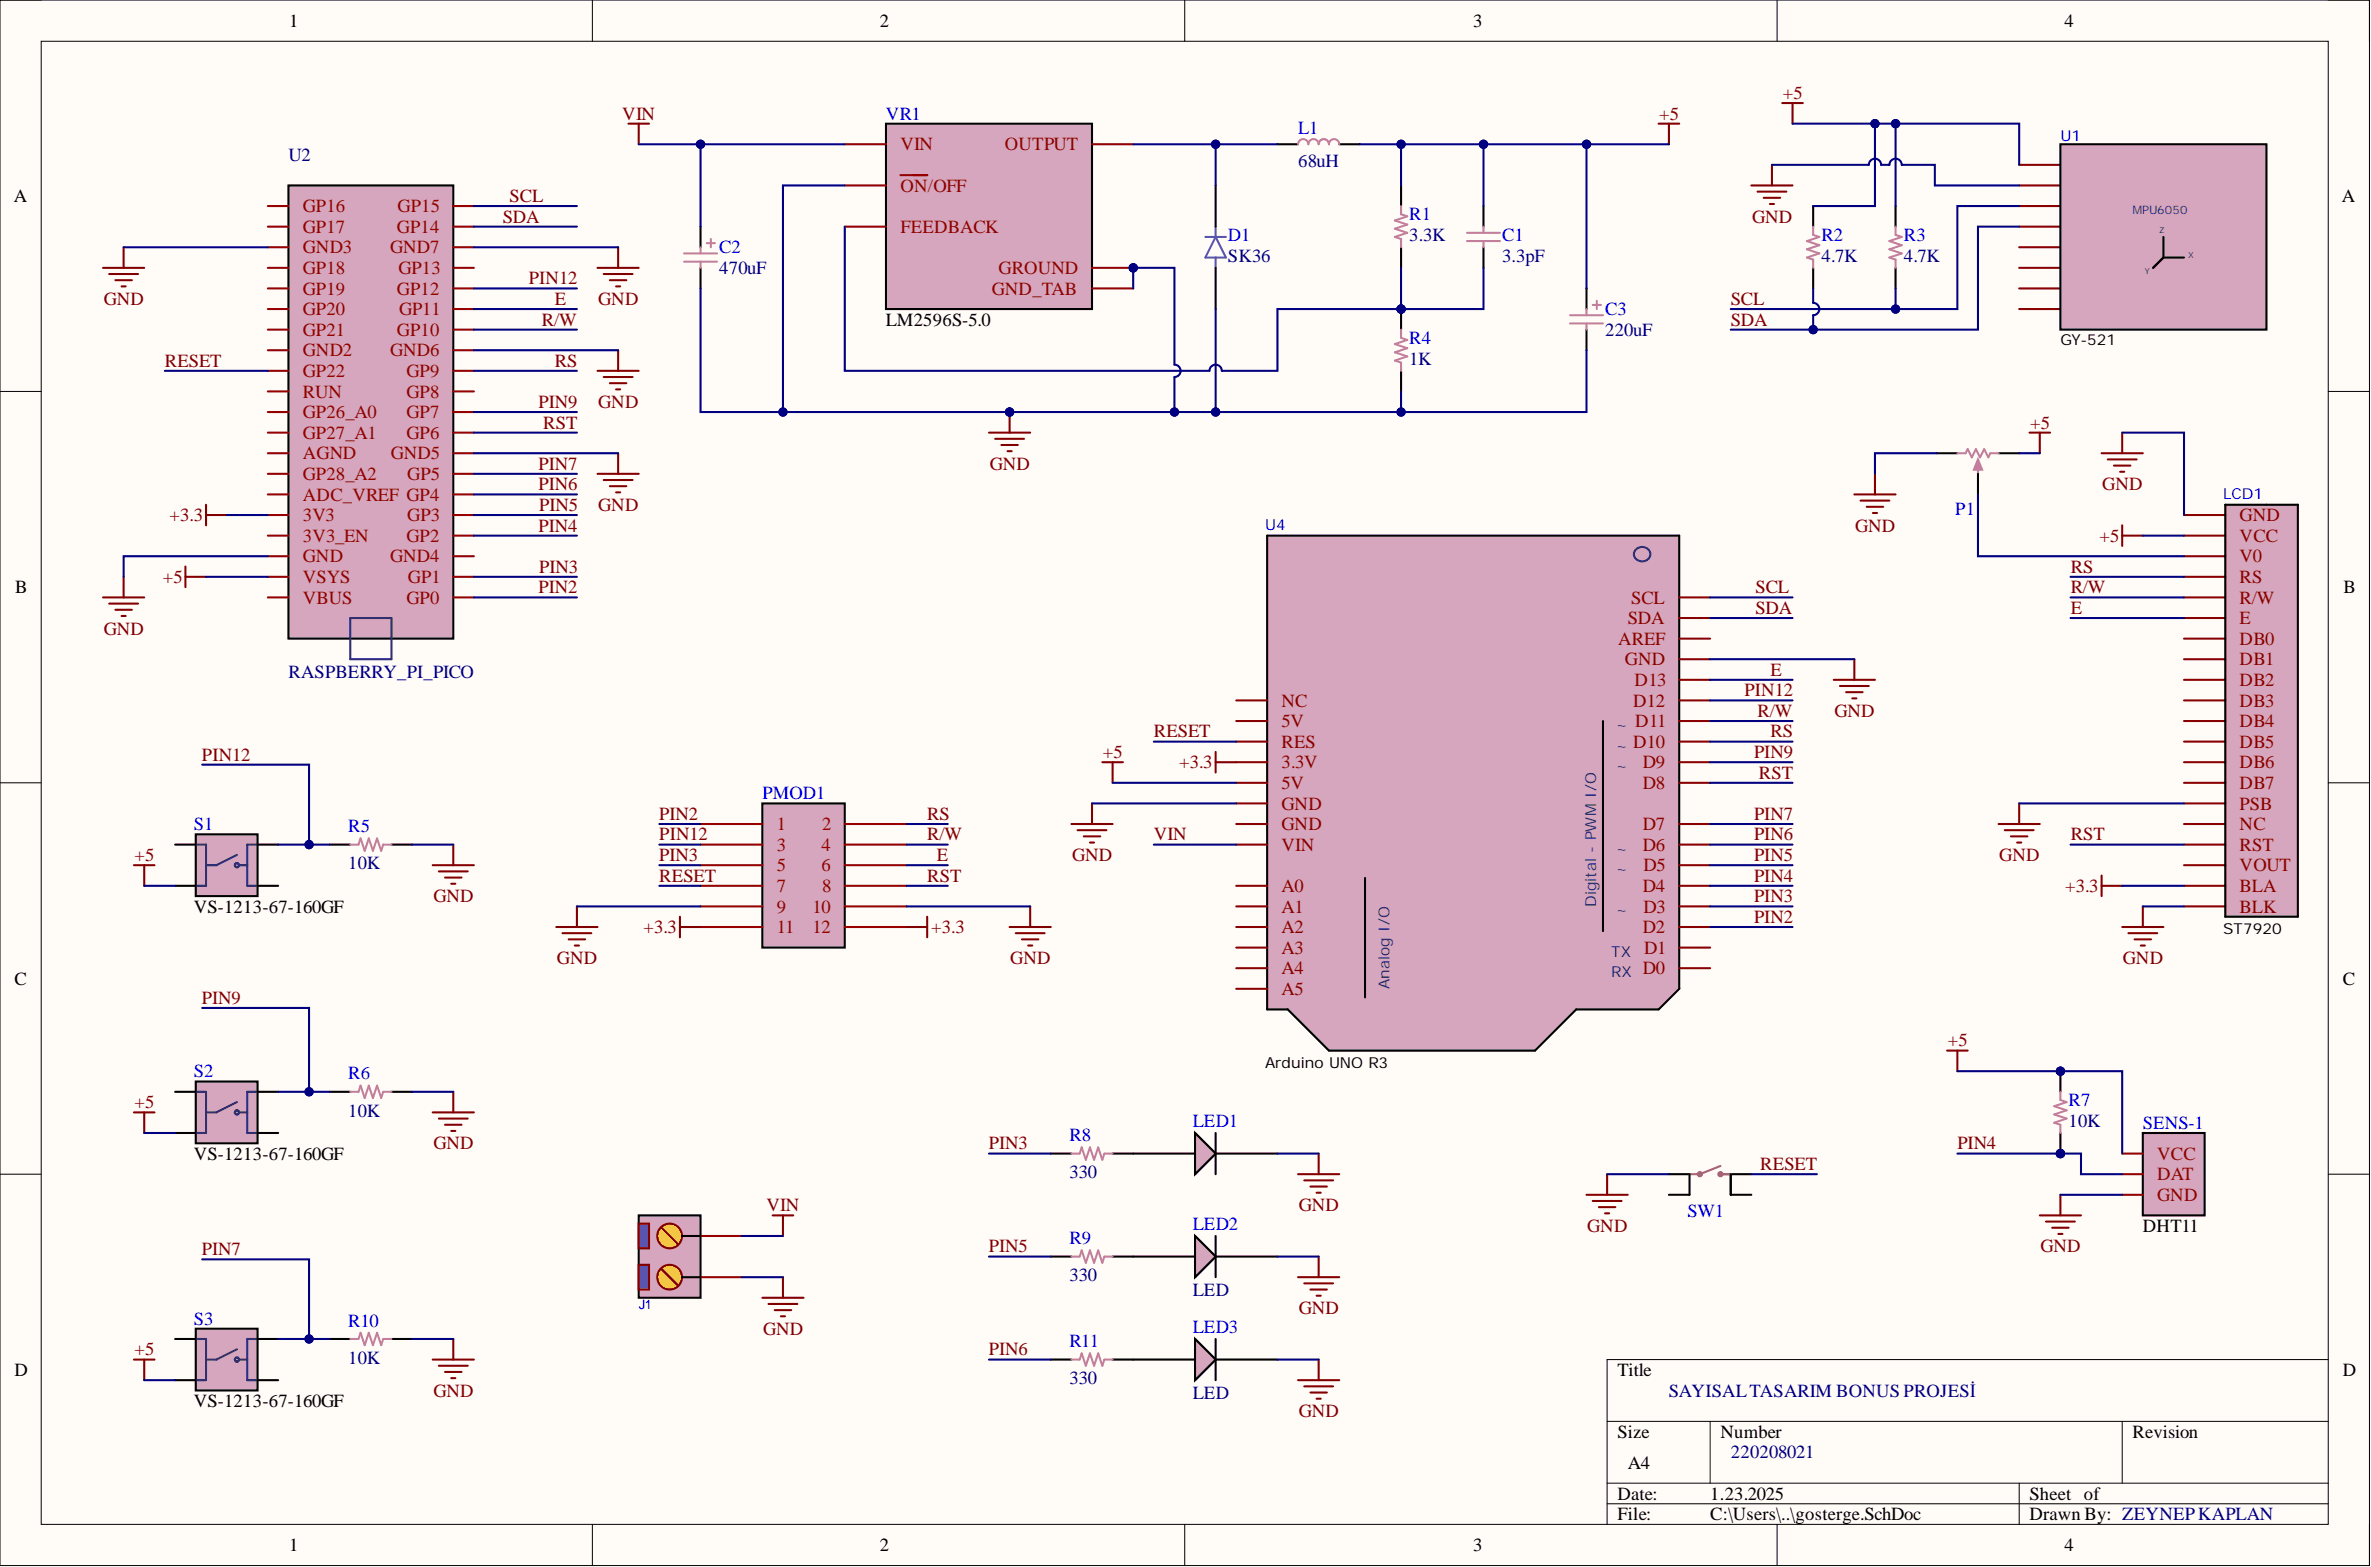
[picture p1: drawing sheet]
<svg xmlns="http://www.w3.org/2000/svg" width="292mm" height="193mm" viewBox="0 0 292 193" stroke-linecap="round" stroke-linejoin="round" font-family="sans-serif">
<defs><g id="words">
<g font-size="2.3">
<text x="35.6" y="3.3">1</text>
<text x="108.4" y="3.3">2</text>
<text x="181.5" y="3.3">3</text>
<text x="254.3" y="3.3">4</text>
<text x="1.7" y="24.9">A</text>
<text x="288.5" y="24.9">A</text>
<text x="109.1" y="40.1">LM2596S-5.0</text>
<text x="1.9" y="73.1">B</text>
<text x="288.7" y="73.1">B</text>
<text x="23.9" y="112.4">VS-1213-67-160GF</text>
<text x="1.8" y="121.3">C</text>
<text x="288.6" y="121.3">C</text>
<text x="23.9" y="142.8">VS-1213-67-160GF</text>
<text x="264" y="151.7">DHT11</text>
<text x="1.8" y="169.5">D</text>
<text x="23.9" y="173.3">VS-1213-67-160GF</text>
<text x="199.3" y="169.5">Title</text>
<text x="288.6" y="169.5">D</text>
<text x="199.3" y="177.1">Size</text>
<text x="212" y="177.1">Number</text>
<text x="262.7" y="177.1">Revision</text>
<text x="199.3" y="184.7">Date:</text>
<text x="200.5" y="180.9">A4</text>
<text x="210.7" y="184.7">1.23.2025</text>
<text x="250" y="184.7">Sheet of</text>
<text x="35.6" y="191">1</text>
<text x="108.4" y="191">2</text>
<text x="181.5" y="191">3</text>
<text x="199.3" y="187.2">File:</text>
<text x="210.7" y="187.2">C:\Users\..\gosterge.SchDoc</text>
<text x="250" y="187.2">Drawn By: ZEYNEPKAPLAN</text>
<text x="254.3" y="191">4</text>
</g>
<g font-size="2.3" fill="#800000">
<text x="76.7" y="14.7">VIN</text>
<text x="204.4" y="14.7">+5</text>
<text x="219.7" y="12.2">+5</text>
<text x="61.9" y="27.4">SDA</text>
<text x="62.8" y="24.9">SCL</text>
<text x="215.8" y="27.4">GND</text>
<text x="65.2" y="35">PIN12</text>
<text x="12.8" y="37.6">GND</text>
<text x="66.8" y="40.1">R/W</text>
<text x="68.4" y="37.6">E</text>
<text x="73.7" y="37.6">GND</text>
<text x="213.2" y="37.6">SCL</text>
<text x="213.2" y="40.1">SDA</text>
<text x="20.3" y="45.2">RESET</text>
<text x="68.4" y="45.2">RS</text>
<text x="66.3" y="50.2">PIN9</text>
<text x="66.9" y="52.8">RST</text>
<text x="73.7" y="50.2">GND</text>
<text x="250.1" y="52.8">+5</text>
<text x="66.3" y="57.8">PIN7</text>
<text x="121.9" y="57.8">GND</text>
<text x="20.9" y="64.2">+3.3</text>
<text x="66.3" y="60.4">PIN6</text>
<text x="66.3" y="65.5">PIN4</text>
<text x="66.4" y="62.9">PIN5</text>
<text x="73.7" y="62.9">GND</text>
<text x="228.5" y="65.5">GND</text>
<text x="259" y="60.4">GND</text>
<text x="20.1" y="71.8">+5</text>
<text x="66.4" y="70.5">PIN3</text>
<text x="255.1" y="70.5">RS</text>
<text x="258.7" y="66.7">+5</text>
<text x="66.3" y="73.1">PIN2</text>
<text x="216.3" y="75.6">SDA</text>
<text x="216.3" y="73.1">SCL</text>
<text x="255.1" y="73.1">R/W</text>
<text x="255.1" y="75.6">E</text>
<text x="12.8" y="78.1">GND</text>
<text x="218.1" y="83.2">E</text>
<text x="214.9" y="85.7">PIN12</text>
<text x="216.5" y="88.3">R/W</text>
<text x="226" y="88.3">GND</text>
<text x="24.9" y="93.7">PIN12</text>
<text x="135.9" y="93.4">+5</text>
<text x="142.1" y="90.8">RESET</text>
<text x="145.3" y="94.6">+3.3</text>
<text x="216.1" y="93.4">PIN9</text>
<text x="216.7" y="95.9">RST</text>
<text x="218.1" y="90.8">RS</text>
<text x="81.2" y="101">PIN2</text>
<text x="114.2" y="101">RS</text>
<text x="216.1" y="101">PIN7</text>
<text x="16.6" y="106">+5</text>
<text x="81.2" y="103.5">PIN12</text>
<text x="81.2" y="106">PIN3</text>
<text x="114.2" y="103.5">R/W</text>
<text x="115.4" y="106">E</text>
<text x="132.1" y="106">GND</text>
<text x="142.1" y="103.5">VIN</text>
<text x="216.1" y="103.5">PIN6</text>
<text x="216.1" y="106">PIN5</text>
<text x="246.3" y="106">GND</text>
<text x="255.1" y="103.5">RST</text>
<text x="53.4" y="111.1">GND</text>
<text x="81.2" y="108.6">RESET</text>
<text x="114.2" y="108.6">RST</text>
<text x="216.1" y="108.6">PIN4</text>
<text x="216.1" y="113.6">PIN2</text>
<text x="216.1" y="111.1">PIN3</text>
<text x="254.4" y="109.8">+3.3</text>
<text x="68.6" y="118.7">GND</text>
<text x="79.3" y="114.9">+3.3</text>
<text x="114.7" y="114.9">+3.3</text>
<text x="124.5" y="118.7">GND</text>
<text x="261.5" y="118.7">GND</text>
<text x="24.9" y="123.6">PIN9</text>
<text x="240" y="128.9">+5</text>
<text x="16.6" y="136.5">+5</text>
<text x="53.4" y="141.6">GND</text>
<text x="121.8" y="141.6">PIN3</text>
<text x="241.1" y="141.6">PIN4</text>
<text x="94.4" y="149.2">VIN</text>
<text x="160" y="149.2">GND</text>
<text x="216.9" y="144.1">RESET</text>
<text x="24.9" y="154.6">PIN7</text>
<text x="121.8" y="154.2">PIN5</text>
<text x="195.5" y="151.7">GND</text>
<text x="251.4" y="154.2">GND</text>
<text x="160" y="161.8">GND</text>
<text x="16.6" y="166.9">+5</text>
<text x="94" y="164.4">GND</text>
<text x="121.8" y="166.9">PIN6</text>
<text x="53.4" y="172">GND</text>
<text x="160" y="174.5">GND</text>
</g>
<g font-size="2.3" fill="#00f">
<text x="109.1" y="14.7">VR1</text>
<text x="159.9" y="16.5">L1</text>
<text x="151.3" y="29.7">D1</text>
<text x="173.6" y="27.2">R1</text>
<text x="185" y="29.7">C1</text>
<text x="224.4" y="29.7">R2</text>
<text x="234.5" y="29.7">R3</text>
<text x="88.6" y="31.2">C2</text>
<text x="197.7" y="38.8">C3</text>
<text x="173.6" y="42.4">R4</text>
<text x="240.9" y="63.4">P1</text>
<text x="93.9" y="98.4">PMOD1</text>
<text x="23.9" y="102.2">S1</text>
<text x="42.9" y="102.5">R5</text>
<text x="23.9" y="132.7">S2</text>
<text x="42.9" y="132.9">R6</text>
<text x="254.8" y="136.2">R7</text>
<text x="131.7" y="140.5">R8</text>
<text x="147" y="138.8">LED1</text>
<text x="264" y="139">SENS-1</text>
<text x="207.9" y="149.9">SW1</text>
<text x="131.7" y="153.2">R9</text>
<text x="147" y="151.4">LED2</text>
<text x="23.9" y="163.1">S3</text>
<text x="42.9" y="163.4">R10</text>
<text x="131.7" y="165.9">R11</text>
<text x="147" y="164.1">LED3</text>
</g>
<g font-size="2.3" fill="#000080">
<text x="35.5" y="19.8">U2</text>
<text x="159.9" y="20.6">68uH</text>
<text x="173.6" y="29.7">3.3K</text>
<text x="88.6" y="33.7">470uF</text>
<text x="151.3" y="32.2">SK36</text>
<text x="185" y="32.2">3.3pF</text>
<text x="224.4" y="32.2">4.7K</text>
<text x="234.5" y="32.2">4.7K</text>
<text x="197.7" y="41.4">220uF</text>
<text x="173.6" y="44.9">1K</text>
<text x="35.5" y="83.5">RASPBERRY_PI_PICO</text>
<text x="42.9" y="107.1">10K</text>
<text x="42.9" y="137.5">10K</text>
<text x="254.8" y="138.8">10K</text>
<text x="131.7" y="145.1">330</text>
<text x="131.7" y="157.8">330</text>
<text x="147" y="159.6">LED</text>
<text x="42.9" y="167.9">10K</text>
<text x="131.7" y="170.5">330</text>
<text x="147" y="172.2">LED</text>
<text x="205.6" y="172">SAYISALTASARIM BONUS PROJESİ</text>
<text x="213.2" y="179.6">220208021</text>
</g>
<g font-size="2.3" fill="#980000">
<text x="110.9" y="18.5">VIN</text>
<text x="110.9" y="23.6">ON/OFF</text>
<text x="123.8" y="18.5">OUTPUT</text>
<text x="37.3" y="28.7">GP17</text>
<text x="37.3" y="26.1">GP16</text>
<text x="48.9" y="28.7">GP14</text>
<text x="49" y="26.1">GP15</text>
<text x="110.9" y="28.7">FEEDBACK</text>
<text x="37.3" y="33.7">GP18</text>
<text x="37.3" y="31.2">GND3</text>
<text x="48.1" y="31.2">GND7</text>
<text x="49.1" y="33.7">GP13</text>
<text x="123" y="33.7">GROUND</text>
<text x="37.3" y="41.4">GP21</text>
<text x="37.3" y="38.8">GP20</text>
<text x="37.3" y="36.3">GP19</text>
<text x="48.9" y="41.4">GP10</text>
<text x="48.9" y="36.3">GP12</text>
<text x="49.2" y="38.8">GP11</text>
<text x="122.2" y="36.3">GND_TAB</text>
<text x="37.3" y="46.4">GP22</text>
<text x="37.3" y="43.9">GND2</text>
<text x="48.1" y="43.9">GND6</text>
<text x="50.1" y="46.4">GP9</text>
<text x="37.3" y="51.5">GP26_A0</text>
<text x="37.3" y="49">RUN</text>
<text x="50.1" y="51.5">GP7</text>
<text x="50.1" y="49">GP8</text>
<text x="37.3" y="59.1">GP28_A2</text>
<text x="37.3" y="56.6">AGND</text>
<text x="37.3" y="54">GP27_A1</text>
<text x="48.1" y="56.6">GND5</text>
<text x="50.1" y="54">GP6</text>
<text x="50.2" y="59.1">GP5</text>
<text x="37.3" y="64.2">3V3</text>
<text x="37.3" y="61.6">ADC_VREF GP4</text>
<text x="50.2" y="64.2">GP3</text>
<text x="37.3" y="71.8">VSYS</text>
<text x="37.3" y="69.3">GND</text>
<text x="37.3" y="66.7">3V3_EN</text>
<text x="48.1" y="69.3">GND4</text>
<text x="50.1" y="66.7">GP2</text>
<text x="50.3" y="71.8">GP1</text>
<text x="37.3" y="74.3">VBUS</text>
<text x="50.1" y="74.3">GP0</text>
<text x="95.7" y="102.2">1</text>
<text x="95.7" y="104.8">3</text>
<text x="95.7" y="107.3">5</text>
<text x="101.2" y="104.8">4</text>
<text x="101.2" y="107.3">6</text>
<text x="101.3" y="102.2">2</text>
<text x="95.7" y="109.8">7</text>
<text x="95.7" y="112.4">9</text>
<text x="100.1" y="112.4">10</text>
<text x="101.3" y="109.8">8</text>
<text x="95.7" y="114.9">11</text>
<text x="100.1" y="114.9">12</text>
<text x="265.8" y="142.8">VCC</text>
<text x="265.8" y="145.4">DAT</text>
<text x="265.8" y="147.9">GND</text>
</g>
<g font-size="2.3" fill="#800">
<text x="275.9" y="64.2">GND</text>
<text x="275.9" y="66.7">VCC</text>
<text x="275.9" y="69.3">V0</text>
<text x="275.9" y="71.8">RS</text>
<text x="200.5" y="76.9">SDA</text>
<text x="201" y="74.3">SCL</text>
<text x="275.9" y="74.3">R/W</text>
<text x="275.9" y="76.9">E</text>
<text x="199.3" y="79.4">AREF</text>
<text x="200.2" y="81.9">GND</text>
<text x="275.9" y="79.4">DB0</text>
<text x="275.9" y="81.9">DB1</text>
<text x="157.9" y="89.6">5V</text>
<text x="157.9" y="87">NC</text>
<text x="201.2" y="87">D12</text>
<text x="201.4" y="84.5">D13</text>
<text x="201.5" y="89.6">D11</text>
<text x="275.9" y="84.5">DB2</text>
<text x="275.9" y="87">DB3</text>
<text x="275.9" y="89.6">DB4</text>
<text x="157.9" y="94.6">3.3V</text>
<text x="157.9" y="92.1">RES</text>
<text x="201.2" y="92.1">D10</text>
<text x="202.4" y="94.6">D9</text>
<text x="275.9" y="92.1">DB5</text>
<text x="275.9" y="94.6">DB6</text>
<text x="157.9" y="99.7">GND</text>
<text x="157.9" y="97.2">5V</text>
<text x="202.4" y="97.2">D8</text>
<text x="275.9" y="97.2">DB7</text>
<text x="275.9" y="99.7">PSB</text>
<text x="157.9" y="104.8">VIN</text>
<text x="157.9" y="102.2">GND</text>
<text x="202.4" y="104.8">D6</text>
<text x="202.4" y="102.2">D7</text>
<text x="202.5" y="107.3">D5</text>
<text x="275.9" y="102.2">NC</text>
<text x="275.9" y="104.8">RST</text>
<text x="275.9" y="107.3">VOUT</text>
<text x="157.9" y="112.4">A1</text>
<text x="157.9" y="109.8">A0</text>
<text x="202.4" y="109.8">D4</text>
<text x="202.5" y="112.4">D3</text>
<text x="275.9" y="109.8">BLA</text>
<text x="275.9" y="112.4">BLK</text>
<text x="157.9" y="120">A4</text>
<text x="157.9" y="117.5">A3</text>
<text x="157.9" y="114.9">A2</text>
<text x="202.4" y="120">D0</text>
<text x="202.4" y="114.9">D2</text>
<text x="202.6" y="117.5">D1</text>
<text x="157.9" y="122.5">A5</text>
</g>
<g font-size="1.9" fill="#00f">
<text x="253.8" y="17.3">U1</text>
<text x="155.9" y="65.3">U4</text>
<text x="273.9" y="61.5">LCD1</text>
</g>
<g font-size="1.9">
<text x="253.8" y="42.5">GY-521</text>
<text x="273.9" y="115">ST7920</text>
<text x="155.9" y="131.5">Arduino UNO R3</text>
</g>
<g font-size="1.9" fill="#351c75">
<text x="199" y="89.9">~</text>
<text x="199" y="92.5">~</text>
<text x="199" y="95">~</text>
<text x="199" y="107.6">~</text>
<text x="199" y="105.1">~</text>
<text x="196.6" y="111.7" transform="rotate(-90 196.6 111.7)">Digital - PWM I/O</text>
<text x="199" y="112.7">~</text>
<text x="198.5" y="117.8">TX</text>
<text x="171.2" y="121.8" transform="rotate(-90 171.2 121.8)">Analog I/O</text>
<text x="198.5" y="120.3">RX</text>
</g>
<text font-size="1.6" fill="#00f" x="78.7" y="161.3">J1</text>
<text font-size="1.4" fill="#351c75" x="262.7" y="26.3">MPU6050</text>
<g font-size="1" fill="#351c75">
<text x="266" y="28.7">Z</text>
<text x="264.2" y="33.7">Y</text>
<text x="269.6" y="31.7">X</text>
</g>
</g></defs>
<path d="M0 0h291.9v192.8h-291.9z" fill-rule="evenodd" fill="#fffcf8"/>
<path d="M0 0h291.9v192.8h-291.9z" fill="none" stroke="#000" stroke-width=".12"/>
<path d="M5.1 5.1h281.7v182.6h-281.7z" fill-rule="evenodd" fill="#fffcf8"/>
<g fill="none" stroke="#000" stroke-width=".12">
<path d="M0 0h5.1M5.1 5.1h281.7v182.6h-281.7zM73 0v5.1M146 0v5.1M218.9 0v5.1M286.8 0h5.1v5.1M0 48.2h5.1M286.8 48.2h5.1M0 96.4h5.1M286.8 96.4h5.1M0 144.6h5.1M286.8 144.6h5.1"/>
<path d="M198 175h88.8M210.7 175v7.6M261.4 175v7.6M286.8 167.4h-88.8v20.3M73 187.7v5.1M146 187.7v5.1M198 182.6h88.8M198 185.2h88.8M218.9 187.7v5.1M248.8 182.6v5.1M291.9 187.7v5.1"/>
</g>
<path d="M121.8 53.3h5.1M122.6 54h3.6M123.4 54.8h2M124.1 55.6h.5M124.4 50.7v2.6" fill="none" stroke="#800000" stroke-width=".25"/>
<circle cx="124.4" cy="50.7" r=".51" fill="#000080"/>
<circle cx="124.4" cy="50.7" r=".51" fill="none" stroke="#000080" stroke-width=".12"/>
<g fill="none" stroke="#800000" stroke-width=".25">
<path d="M12.7 33h5.1M13.5 33.7h3.5M14.2 34.5h2M15 35.3h.5M15.2 30.4v2.6M73.6 33h5.1M74.4 33.7h3.5M75.1 34.5h2.1M75.9 35.3h.5M76.2 30.4v2.6M215.8 22.8h5M216.5 23.6h3.6"/>
<path d="M217.3 24.4h2M218 25.1h.6M218.3 20.3v2.5M73.6 58.4h5.1M73.6 45.7h5.1M74.4 59.1h3.5M74.4 46.4h3.5M75.1 59.9h2.1M75.1 47.2h2.1M75.9 48h.5M76.2 43.1v2.6M76.2 55.8v2.6"/>
<path d="M231 58.4v2.5M258.9 55.8h5.1M259.7 56.6h3.5M260.4 57.3h2.1M261.2 58.1h.5M261.4 53.3v2.5M12.7 73.6h5.1M13.5 74.3h3.5M14.2 75.1h2M15 75.9h.5M15.2 71v2.6M75.9 60.6h.5"/>
<path d="M228.5 60.9h5M229.2 61.6h3.6M230 62.4h2M230.7 63.2h.5M134.5 98.9v2.6M225.9 83.7h5.1M226.7 84.5h3.5M227.4 85.2h2.1M228.2 86h.5M228.5 81.2v2.5M68.5 114.2h5.1M69.3 114.9h3.6"/>
<path d="M70.1 115.7h2M70.8 116.4h.5M71.1 111.6v2.6M124.4 114.2h5.1M125.1 114.9h3.6M125.9 115.7h2M126.7 116.4h.5M126.9 111.6v2.6M132 101.5h5.1M132.8 102.2h3.5M133.5 103h2M134.3 103.8h.5"/>
<path d="M261.4 114.2h5.1M262.2 114.9h3.6M263 115.7h2M263.7 116.4h.5M264 111.6v2.6M93.9 159.8h5.1M96.5 157.3v2.5M195.5 147.1h5M196.2 147.9h3.6M197 148.7h2M197.7 149.4h.5M198 144.6v2.5"/>
<path d="M251.3 149.7h5.1M252.1 150.4h3.5M252.8 151.2h2M253.6 152h.5M253.8 147.1v2.6M94.7 160.6h3.5M95.4 161.3h2.1M96.2 162.1h.5"/>
</g>
<circle cx="139.6" cy="33" r=".51" fill="#000080"/>
<circle cx="139.6" cy="33" r=".51" fill="none" stroke="#000080" stroke-width=".12"/>
<path d="M109.1 15.2h25.4v22.9h-25.4z" fill-rule="evenodd" fill="#d5a6bd"/>
<path d="M109.1 15.2h25.4v22.9h-25.4z" fill="none" stroke="#000" stroke-width=".25"/>
<path d="M104.1 17.8h5M134.5 17.8h5.1M104.1 22.8h5M104.1 27.9h5M110.9 21.6h3.3M134.5 33h5.1" fill="none" stroke="#980000" stroke-width=".25"/>
<circle cx="139.6" cy="33" r=".51" fill="#000080"/>
<circle cx="139.6" cy="33" r=".51" fill="none" stroke="#000080" stroke-width=".12"/>
<path d="M134.5 35.5h5.1" fill="none" stroke="#980000" stroke-width=".25"/>
<path d="M248.8 20.3h5M248.8 22.8h5M248.8 25.4h5M248.8 27.9h5M248.8 30.4h5M248.8 33h5M248.8 35.5h5M248.8 38.1h5" fill="none" stroke="#800" stroke-width=".25"/>
<path d="M253.8 17.8h25.4v22.8h-25.4z" fill-rule="evenodd" fill="#d5a6bd"/>
<path d="M253.8 17.8h25.4v22.8h-25.4zM266.5 29.2v2.5M266.5 31.7l-1.2 1.3M266.5 31.7h2.6" fill="none" stroke="#000" stroke-width=".25"/>
<path d="M93.9 98.9h10.2v17.8h-10.2z" fill-rule="evenodd" fill="#d5a6bd"/>
<path d="M93.9 98.9h10.2v17.8h-10.2z" fill="none" stroke="#000" stroke-width=".25"/>
<path d="M86.3 101.5h7.6M86.3 104h7.6M86.3 106.5h7.6M86.3 109.1h7.6M86.3 111.6h7.6M86.3 114.2h7.6M104.1 101.5h7.6M104.1 104h7.6M104.1 106.5h7.6M104.1 109.1h7.6M104.1 111.6h7.6M104.1 114.2h7.6" fill="none" stroke="#980000" stroke-width=".25"/>
<path d="M24.1 102.7h7.6v7.7h-7.6z" fill-rule="evenodd" fill="#d5a6bd"/>
<path d="M21.6 104h2.5M21.6 109.1h2.5M24.1 102.7h7.6v7.7h-7.6zM31.7 104h2.6M31.7 109.1h2.6" fill="none" stroke="#000" stroke-width=".25"/>
<g fill="none" stroke="#351c75" stroke-width=".25">
<path d="M24.1 104h1.3v5.1h-1.3M29.2 105.3l-2.5 1.2h-1.3M29.4 106.5h1.1M31.7 104h-1.2v5.1h1.2"/>
<circle cx="29.2" cy="106.5" r=".25"/>
</g>
<path d="M24.1 133.2h7.6v7.6h-7.6z" fill-rule="evenodd" fill="#d5a6bd"/>
<path d="M21.6 134.5h2.5M21.6 139.5h2.5M24.1 133.2h7.6v7.6h-7.6zM31.7 134.5h2.6M31.7 139.5h2.6" fill="none" stroke="#000" stroke-width=".25"/>
<g fill="none" stroke="#351c75" stroke-width=".25">
<path d="M24.1 134.5h1.3v5h-1.3M29.2 135.7l-2.5 1.3h-1.3M29.4 137h1.1M31.7 134.5h-1.2v5h1.2"/>
<circle cx="29.2" cy="137" r=".25"/>
</g>
<path d="M24.1 163.6h7.6v7.6h-7.6z" fill-rule="evenodd" fill="#d5a6bd"/>
<path d="M21.6 164.9h2.5M21.6 170h2.5M24.1 163.6h7.6v7.6h-7.6zM31.7 164.9h2.6M31.7 170h2.6" fill="none" stroke="#000" stroke-width=".25"/>
<g fill="none" stroke="#351c75" stroke-width=".25">
<path d="M24.1 164.9h1.3v5.1h-1.3M29.2 166.2l-2.5 1.2h-1.3M29.4 167.4h1.1M31.7 164.9h-1.2v5.1h1.2"/>
<circle cx="29.2" cy="167.4" r=".25"/>
</g>
<path d="M78.7 149.7h7.6v10.1h-7.6z" fill-rule="evenodd" fill="#d5a6bd"/>
<path d="M78.7 149.7h7.6v10.1h-7.6z" fill="none" stroke="#000" stroke-width=".25"/>
<path d="M86.3 157.3h5.1M86.3 152.2h5.1" fill="none" stroke="#980000" stroke-width=".25"/>
<circle cx="82.5" cy="152.2" r="1.52" fill="#fc0"/>
<g fill="none" stroke="#800000" stroke-width=".25">
<path d="M81.5 151.2l2 2"/>
<circle cx="82.5" cy="152.2" r="1.52"/>
</g>
<path d="M84 152.2h2.3" fill="none" stroke="#000" stroke-width=".25"/>
<circle cx="82.5" cy="157.3" r="1.52" fill="#fc0"/>
<g fill="none" stroke="#800000" stroke-width=".25">
<path d="M81.5 156.3l2 2"/>
<circle cx="82.5" cy="157.3" r="1.52"/>
</g>
<path d="M84 157.3h2.3" fill="none" stroke="#000" stroke-width=".25"/>
<path d="M78.7 150.7h1.3v3h-1.3z" fill-rule="evenodd" fill="#674ea7"/>
<path d="M78.7 150.7h1.3v3h-1.3z" fill="none" stroke="#800000" stroke-width=".25"/>
<path d="M78.7 155.8h1.3v3h-1.3z" fill-rule="evenodd" fill="#674ea7"/>
<path d="M78.7 155.8h1.3v3h-1.3z" fill="none" stroke="#800000" stroke-width=".25"/>
<path d="M147.2 139.5l2.6 2.6-2.6 2.5zM149.8 139.5v5.1M139.6 142.1h7.6M149.8 142.1h7.6" fill="none" stroke="#000" stroke-width=".25"/>
<path d="M147.2 139.5l2.6 2.6-2.6 2.5z" fill="#d5a6bd"/>
<path d="M147.2 139.5l2.6 2.6-2.6 2.5zM139.6 154.7h7.6M147.2 152.2l2.6 2.5-2.6 2.6zM149.8 154.7h7.6M149.8 152.2v5.1" fill="none" stroke="#000" stroke-width=".25"/>
<path d="M147.2 152.2l2.6 2.5-2.6 2.6z" fill="#d5a6bd"/>
<path d="M147.2 152.2l2.6 2.5-2.6 2.6zM139.6 167.4h7.6M147.2 164.9l2.6 2.5-2.6 2.6zM149.8 167.4h7.6M149.8 164.9v5.1" fill="none" stroke="#000" stroke-width=".25"/>
<path d="M147.2 164.9l2.6 2.5-2.6 2.6z" fill="#d5a6bd"/>
<path d="M205.6 144.6h2.5M213.2 144.6h2.6M147.2 164.9l2.6 2.5-2.6 2.6z" fill="none" stroke="#000" stroke-width=".25"/>
<path d="M212 143.6l-2.6 1h-1.3M212 144.6h1.2" fill="none" stroke="#a64d79" stroke-width=".25"/>
<circle cx="209.4" cy="144.6" r=".26" fill="#a64d79"/>
<circle cx="209.4" cy="144.6" r=".26" fill="none" stroke="#a64d79" stroke-width=".25"/>
<circle cx="212" cy="144.6" r=".26" fill="#a64d79"/>
<g fill="none" stroke="#a64d79" stroke-width=".25">
<path d="M212 144.6h1.2"/>
<circle cx="212" cy="144.6" r=".26"/>
</g>
<path d="M208.1 144.6v2.5h-2.5M213.2 144.6v2.5h2.6" fill="none" stroke="#000" stroke-width=".25"/>
<path d="M264 139.5h7.6v10.2h-7.6z" fill-rule="evenodd" fill="#d5a6bd"/>
<path d="M264 139.5h7.6v10.2h-7.6z" fill="none" stroke="#000" stroke-width=".25"/>
<path d="M261.4 142.1h2.6M261.4 144.6h2.6M261.4 147.1h2.6" fill="none" stroke="#980000" stroke-width=".25"/>
<path d="M274.2 62.2h8.9v50.7h-8.9z" fill-rule="evenodd" fill="#d5a6bd"/>
<path d="M274.2 62.2h8.9v50.7h-8.9z" fill="none" stroke="#800000" stroke-width=".12"/>
<g fill="none" stroke="#800" stroke-width=".25">
<path d="M269.1 63.4h5M269.1 66h5M269.1 68.5h5M269.1 71h5M269.1 73.6h5M269.1 76.1h5M269.1 78.6h5M269.1 81.2h5M269.1 83.7h5M269.1 86.3h5M269.1 88.8h5M269.1 91.3h5"/>
<path d="M269.1 93.9h5M269.1 96.4h5M269.1 98.9h5M269.1 101.5h5M269.1 104h5M269.1 106.5h5M269.1 109.1h5M269.1 111.6h5"/>
</g>
<path d="M238.6 55.8h2.5M246.2 55.8h2.6M274.1 62.2h9v50.7h-9z" fill="none" stroke="#000" stroke-width=".25"/>
<path d="M243.7 57.1v1.3" fill="none" stroke="#c27ba0" stroke-width=".25"/>
<path d="M243.7 56.6l.5 1.2h-1z" fill="#c27ba0"/>
<path d="M172.6 25.4v1l.8 .2-1.6 .6 1.6 .5-1.6 .5 1.6 .5-1.6 .5 .8 .2v1M223.4 27.9v1l.7 .3-1.5 .5 1.5 .5-1.5 .5 1.5 .5-1.5 .5 .8 .3v1M233.5 27.9v1l.8 .3-1.5 .5 1.5 .5-1.5 .5 1.5 .5-1.5 .5 .7 .3v1M241.1 55.8h1.1l.2-.5 .5 1 .5-1 .5 1 .5-1 .6 1 .2-.5h1M243.7 56.6l.5 1.2h-1z" fill="none" stroke="#c27ba0" stroke-width=".25"/>
<path d="M172.6 22.8v2.6M172.6 30.4v2.6M223.4 25.4v2.5M223.4 33v2.5M233.5 25.4v2.5M233.5 33v2.5M243.7 58.4v2.5" fill="none" stroke="#000" stroke-width=".25"/>
<circle cx="172.6" cy="38.1" r=".51" fill="#000080"/>
<circle cx="172.6" cy="38.1" r=".51" fill="none" stroke="#000080" stroke-width=".12"/>
<path d="M172.6 38.1v2.5" fill="none" stroke="#000" stroke-width=".25"/>
<circle cx="172.6" cy="38.1" r=".51" fill="#000080"/>
<circle cx="172.6" cy="38.1" r=".51" fill="none" stroke="#000080" stroke-width=".12"/>
<g fill="none" stroke="#000" stroke-width=".25">
<path d="M157.4 17.8h2.5M165 17.8h2.5M86.3 27.9v2.5M86.3 33v2.5M149.8 22.8v5.1M149.8 33v5.1M182.8 25.4v2.5M182.8 30.4v2.6M195.5 35.5v2.6M172.6 45.7v2.5M195.5 40.6v2.5M40.6 104h2.6"/>
<path d="M48.2 104h2.6M40.6 134.5h2.6M48.2 134.5h2.6M129.5 142.1h2.5M129.5 154.7h2.5M137.1 142.1h2.5M137.1 154.7h2.5M40.6 164.9h2.6M48.2 164.9h2.6M129.5 167.4h2.5M137.1 167.4h2.5"/>
</g>
<g fill="none" stroke="#c27ba0" stroke-width=".25">
<path d="M159.9 17.8a.63 .63 0 0 1 .7-.7 .63 .63 0 0 1 .6 .7 .63 .63 0 0 1 .6-.7 .63 .63 0 0 1 .7 .7 .63 .63 0 0 1 .6-.7 .63 .63 0 0 1 .6 .7 .63 .63 0 0 1 .7-.7 .63 .63 0 0 1 .6 .7M84.3 31.2h4M84.3 32.2h4M86.3 30.4v.8M86.3 32.2v.8M87.1 29.9h1M87.6 29.4v1M180.7 28.7h4.1M180.7 29.7h4.1M182.8 27.9v.8M182.8 29.7v.7M193.4 38.8h4.1"/>
<path d="M193.4 39.8h4.1M195.5 38.1v.7M195.5 39.8v.8M196.2 37.6h1M196.7 37v1.1M172.6 40.6v1l.8 .3-1.6 .5 1.6 .5-1.6 .5 1.6 .5-1.6 .5 .8 .3v1M43.2 104h1l.2-.8 .5 1.6 .5-1.6 .5 1.6 .6-1.6 .5 1.6 .2-.8h1M43.2 134.5h1l.2-.8 .5 1.5 .5-1.5 .5 1.5 .6-1.5 .5 1.5 .2-.7h1M132 142.1h1l.3-.8 .5 1.5 .5-1.5 .5 1.5 .5-1.5 .5 1.5 .3-.7h1M132 154.7h1l.3-.7 .5 1.5 .5-1.5 .5 1.5 .5-1.5 .5 1.5 .3-.8h1M43.2 164.9h1l.2-.8 .5 1.6 .5-1.6 .5 1.6 .6-1.6 .5 1.6 .2-.8h1M132 167.4h1l.3-.7 .5 1.5 .5-1.5 .5 1.5 .5-1.5 .5 1.5 .3-.8h1"/>
</g>
<path d="M162.5 17.8a.63 .63 0 0 1 .6-.7 .63 .63 0 0 1 .6 .7" fill="none" stroke="#d5a6bd" stroke-width=".25"/>
<path d="M148.5 29.2h2.5M149.8 29.2l1.2 2.5h-2.5zM149.8 27.9v1.3M149.8 31.7v1.3" fill="none" stroke="#674ea7" stroke-width=".25"/>
<circle cx="253.8" cy="142.1" r=".51" fill="#000080"/>
<circle cx="253.8" cy="142.1" r=".51" fill="none" stroke="#000080" stroke-width=".12"/>
<circle cx="253.8" cy="131.9" r=".51" fill="#000080"/>
<circle cx="253.8" cy="131.9" r=".51" fill="none" stroke="#000080" stroke-width=".12"/>
<path d="M253.8 139.5v2.6" fill="none" stroke="#000" stroke-width=".25"/>
<circle cx="253.8" cy="142.1" r=".51" fill="#000080"/>
<circle cx="253.8" cy="142.1" r=".51" fill="none" stroke="#000080" stroke-width=".12"/>
<path d="M253.8 131.9v2.6" fill="none" stroke="#000" stroke-width=".25"/>
<circle cx="253.8" cy="131.9" r=".51" fill="#000080"/>
<circle cx="253.8" cy="131.9" r=".51" fill="none" stroke="#000080" stroke-width=".12"/>
<path d="M253.8 134.5v1l.8 .2-1.5 .5 1.5 .5-1.5 .5 1.5 .5-1.5 .6 .7 .2v1" fill="none" stroke="#c27ba0" stroke-width=".25"/>
<path d="M156.1 121.8h50.8l-2.6 2.5h-10.1l-5.1 5.1h-25.4l-5.1-5.1h-2.5z" fill-rule="evenodd" fill="#d5a6bd"/>
<path d="M156.1 121.8h50.8l-2.6 2.5h-10.1l-5.1 5.1h-25.4l-5.1-5.1h-2.5z" fill="none" stroke="#d5a6bd" stroke-width=".25"/>
<path d="M156.1 66h50.8v55.8h-50.8z" fill-rule="evenodd" fill="#d5a6bd"/>
<path d="M156.1 66h50.8v55.8h-50.8z" fill="none" stroke="#d5a6bd" stroke-width=".12"/>
<path d="M156.1 66h50.8v55.8l-2.6 2.5h-10.1l-5.1 5.1h-25.4l-5.1-5.1h-2.5zM197.5 88.8v25.9M168.2 108.1v14.7" fill="none" stroke="#000" stroke-width=".25"/>
<g fill="none" stroke="#800" stroke-width=".25">
<path d="M206.9 78.6h3.8M206.9 76.1h3.8M206.9 73.6h3.8M152.3 96.4h3.8M152.3 93.9h3.8M152.3 91.3h3.8M152.3 88.8h3.8M152.3 86.3h3.8M152.3 98.9h3.8M206.9 96.4h3.8M206.9 93.9h3.8M206.9 91.3h3.8"/>
<path d="M206.9 88.8h3.8M206.9 86.3h3.8M206.9 83.7h3.8M206.9 81.2h3.8M152.3 119.2h3.8M152.3 116.7h3.8M152.3 114.2h3.8M152.3 111.6h3.8M152.3 109.1h3.8M152.3 104h3.8M152.3 101.5h3.8M206.9 119.2h3.8"/>
<path d="M206.9 116.7h3.8M206.9 114.2h3.8M206.9 111.6h3.8M206.9 109.1h3.8M206.9 106.5h3.8M206.9 104h3.8M206.9 101.5h3.8M152.3 121.8h3.8"/>
</g>
<path d="M201.6 67.6a.99 .99 0 0 1 1.2-.1 .99 .99 0 0 1 .4 1.1 1 1 0 0 1-1.2 .5 1 1 0 0 1-.6-1.2z" fill="none" stroke="#351c75" stroke-width=".25"/>
<path d="M35.5 22.8h20.3v55.8h-20.3z" fill-rule="evenodd" fill="#d5a6bd"/>
<path d="M35.5 22.8h20.3v55.8h-20.3z" fill="none" stroke="#000" stroke-width=".25"/>
<path d="M43.2 76.1h5v5.1h-5z" fill="none" stroke="#351c75" stroke-width=".25"/>
<g fill="none" stroke="#980000" stroke-width=".25">
<path d="M33 38.1h2.5M33 35.5h2.5M33 33h2.5M33 30.4h2.5M33 27.9h2.5M33 25.4h2.5M55.8 38.1h2.6M55.8 35.5h2.6M55.8 33h2.6M55.8 30.4h2.6M55.8 27.9h2.6M55.8 25.4h2.6"/>
<path d="M33 58.4h2.5M33 55.8h2.5M33 53.3h2.5M33 50.7h2.5M33 48.2h2.5M33 45.7h2.5M33 43.1h2.5M33 40.6h2.5M55.8 58.4h2.6M55.8 55.8h2.6M55.8 53.3h2.6M55.8 50.7h2.6"/>
<path d="M55.8 48.2h2.6M55.8 45.7h2.6M55.8 43.1h2.6M55.8 40.6h2.6M33 73.6h2.5M33 71h2.5M33 68.5h2.5M33 66h2.5M33 63.4h2.5M33 60.9h2.5M55.8 73.6h2.6M55.8 71h2.6"/>
<path d="M55.8 68.5h2.6M55.8 66h2.6M55.8 63.4h2.6M55.8 60.9h2.6"/>
</g>
<g fill="none" stroke="#800000" stroke-width=".25">
<path d="M77.4 15.2h2.6M78.7 15.2v2.6M204.3 15.2h2.6M205.6 15.2v2.6M219.6 12.7h2.5M220.8 12.7v2.5M250 53.3h2.6M251.3 53.3v2.5M22.8 69.8v2.5M22.8 71h2.6M25.4 62.2v2.5M25.4 63.4h2.5"/>
<path d="M261.4 64.7v2.5M261.4 66h2.6M135.8 93.9h2.5M137.1 93.9v2.5M149.8 93.9h2.5M149.8 92.6v2.5M248.8 98.9v2.6M16.5 106.5h2.5M17.8 106.5v2.6M53.3 106.5h5.1M54.1 107.3h3.5M54.8 108.1h2.1"/>
<path d="M55.6 108.8h.5M55.8 104v2.5M83.8 114.2h2.5M83.8 112.9v2.5M111.7 114.2h2.5M114.2 112.9v2.5M246.2 101.5h5.1M247 102.2h3.5M247.7 103h2.1M248.5 103.8h.5M258.9 107.8v2.6M258.9 109.1h2.5"/>
<path d="M16.5 137h2.5M17.8 137v2.5M53.3 137h5.1M54.1 137.7h3.5M54.8 138.5h2.1M55.6 139.3h.5M55.8 134.5v2.5M239.9 129.4h2.5M241.1 129.4v2.5M95.2 149.7h2.5M96.5 149.7v2.5M159.9 144.6h5.1"/>
<path d="M159.9 157.3h5.1M160.7 145.4h3.5M160.7 158h3.5M161.4 146.1h2.1M161.4 158.8h2.1M162.2 146.9h.5M162.2 159.6h.5M162.5 142.1v2.5M162.5 154.7v2.6M16.5 167.4h2.5M17.8 167.4v2.6M53.3 167.4h5.1"/>
<path d="M54.1 168.2h3.5M54.8 168.9h2.1M55.6 169.7h.5M55.8 164.9v2.5M159.9 170h5.1M160.7 170.7h3.5M161.4 171.5h2.1M162.2 172.2h.5M162.5 167.4v2.6"/>
</g>
<path d="M248.8 25.4h-7.7v12.7h-7.6v-2.6" fill="none" stroke="#000080" stroke-width=".25"/>
<circle cx="233.5" cy="38.1" r=".51" fill="#000080"/>
<circle cx="233.5" cy="38.1" r=".51" fill="none" stroke="#000080" stroke-width=".12"/>
<path d="M34.3 104h6.3" fill="none" stroke="#000080" stroke-width=".25"/>
<circle cx="38.1" cy="104" r=".51" fill="#000080"/>
<circle cx="38.1" cy="104" r=".51" fill="none" stroke="#000080" stroke-width=".12"/>
<path d="M24.9 94.2h13.2v9.8" fill="none" stroke="#000080" stroke-width=".25"/>
<circle cx="38.1" cy="104" r=".51" fill="#000080"/>
<circle cx="38.1" cy="104" r=".51" fill="none" stroke="#000080" stroke-width=".12"/>
<path d="M34.3 134.5h6.3" fill="none" stroke="#000080" stroke-width=".25"/>
<circle cx="38.1" cy="134.5" r=".51" fill="#000080"/>
<circle cx="38.1" cy="134.5" r=".51" fill="none" stroke="#000080" stroke-width=".12"/>
<path d="M24.9 124.1h13.2v10.4" fill="none" stroke="#000080" stroke-width=".25"/>
<circle cx="38.1" cy="134.5" r=".51" fill="#000080"/>
<circle cx="38.1" cy="134.5" r=".51" fill="none" stroke="#000080" stroke-width=".12"/>
<path d="M34.3 164.9h6.3" fill="none" stroke="#000080" stroke-width=".25"/>
<circle cx="38.1" cy="164.9" r=".51" fill="#000080"/>
<circle cx="38.1" cy="164.9" r=".51" fill="none" stroke="#000080" stroke-width=".12"/>
<path d="M24.9 155.1h13.2v9.8" fill="none" stroke="#000080" stroke-width=".25"/>
<circle cx="38.1" cy="164.9" r=".51" fill="#000080"/>
<circle cx="38.1" cy="164.9" r=".51" fill="none" stroke="#000080" stroke-width=".12"/>
<path d="M213.2 38.1h20.3M255.1 71h14M255.1 73.6h14M255.1 76.1h14M255.1 104h14M215.8 144.6h8" fill="none" stroke="#000080" stroke-width=".25"/>
<circle cx="233.5" cy="38.1" r=".51" fill="#000080"/>
<circle cx="233.5" cy="38.1" r=".51" fill="none" stroke="#000080" stroke-width=".12"/>
<path d="M210.7 76.1h10.1M142.1 91.3h10.2M210.7 91.3h10.1M210.7 83.7h10.1M210.7 88.8h10.1M210.7 96.4h10.1M210.7 93.9h10.1M142.1 104h10.2M210.7 109.1h10.1M210.7 114.2h10.1M210.7 101.5h10.1M241.1 131.9h20.3v10.2" fill="none" stroke="#000080" stroke-width=".25"/>
<circle cx="253.8" cy="131.9" r=".51" fill="#000080"/>
<circle cx="253.8" cy="131.9" r=".51" fill="none" stroke="#000080" stroke-width=".12"/>
<path d="M241.1 142.1h12.7" fill="none" stroke="#000080" stroke-width=".25"/>
<circle cx="253.8" cy="142.1" r=".51" fill="#000080"/>
<circle cx="253.8" cy="142.1" r=".51" fill="none" stroke="#000080" stroke-width=".12"/>
<path d="M253.8 142l2.6 .1v2.5h5" fill="none" stroke="#000080" stroke-width=".25"/>
<circle cx="253.8" cy="142.1" r=".51" fill="#000080"/>
<circle cx="253.8" cy="142.1" r=".51" fill="none" stroke="#000080" stroke-width=".12"/>
<path d="M248.8 20.3v-5.1h-17.8v10.2h-7.6" fill="none" stroke="#000080" stroke-width=".25"/>
<circle cx="231" cy="15.2" r=".51" fill="#000080"/>
<circle cx="231" cy="15.2" r=".51" fill="none" stroke="#000080" stroke-width=".12"/>
<circle cx="233.5" cy="15.2" r=".51" fill="#000080"/>
<circle cx="233.5" cy="15.2" r=".51" fill="none" stroke="#000080" stroke-width=".12"/>
<path d="M233.5 15.2v10.2" fill="none" stroke="#000080" stroke-width=".25"/>
<circle cx="233.5" cy="15.2" r=".51" fill="#000080"/>
<circle cx="233.5" cy="15.2" r=".51" fill="none" stroke="#000080" stroke-width=".12"/>
<path d="M223.4 35.5v1.8a.76 .76 0 0 1 .7 .8 .76 .76 0 0 1-.7 .7v1.8" fill="none" stroke="#000080" stroke-width=".25"/>
<circle cx="223.4" cy="40.6" r=".51" fill="#000080"/>
<circle cx="223.4" cy="40.6" r=".51" fill="none" stroke="#000080" stroke-width=".12"/>
<path d="M248.8 27.9h-5.1v12.7h-30.5" fill="none" stroke="#000080" stroke-width=".25"/>
<circle cx="223.4" cy="40.6" r=".51" fill="#000080"/>
<circle cx="223.4" cy="40.6" r=".51" fill="none" stroke="#000080" stroke-width=".12"/>
<path d="M220.8 15.2h10.2" fill="none" stroke="#000080" stroke-width=".25"/>
<circle cx="231" cy="15.2" r=".51" fill="#000080"/>
<circle cx="231" cy="15.2" r=".51" fill="none" stroke="#000080" stroke-width=".12"/>
<path d="M96.5 50.7h27.9M210.7 104h10.1M210.7 106.5h10.1M210.7 111.6h10.1M121.8 142.1h7.7M121.8 154.7h7.7M121.8 167.4h7.7" fill="none" stroke="#000080" stroke-width=".25"/>
<circle cx="96.5" cy="50.7" r=".51" fill="#000080"/>
<circle cx="96.5" cy="50.7" r=".51" fill="none" stroke="#000080" stroke-width=".12"/>
<circle cx="124.4" cy="50.7" r=".51" fill="#000080"/>
<circle cx="124.4" cy="50.7" r=".51" fill="none" stroke="#000080" stroke-width=".12"/>
<path d="M139.6 17.8h10.2v5" fill="none" stroke="#000080" stroke-width=".25"/>
<circle cx="149.8" cy="17.8" r=".51" fill="#000080"/>
<circle cx="149.8" cy="17.8" r=".51" fill="none" stroke="#000080" stroke-width=".12"/>
<path d="M149.8 38.1v12.6h-5.1" fill="none" stroke="#000080" stroke-width=".25"/>
<circle cx="149.8" cy="50.7" r=".51" fill="#000080"/>
<circle cx="149.8" cy="50.7" r=".51" fill="none" stroke="#000080" stroke-width=".12"/>
<circle cx="144.7" cy="50.7" r=".51" fill="#000080"/>
<circle cx="144.7" cy="50.7" r=".51" fill="none" stroke="#000080" stroke-width=".12"/>
<path d="M104.1 22.8h-7.6v27.9h-10.2v-15.2" fill="none" stroke="#000080" stroke-width=".25"/>
<circle cx="96.5" cy="50.7" r=".51" fill="#000080"/>
<circle cx="96.5" cy="50.7" r=".51" fill="none" stroke="#000080" stroke-width=".12"/>
<path d="M149.8 17.8h7.6" fill="none" stroke="#000080" stroke-width=".25"/>
<circle cx="149.8" cy="17.8" r=".51" fill="#000080"/>
<circle cx="149.8" cy="17.8" r=".51" fill="none" stroke="#000080" stroke-width=".12"/>
<path d="M167.5 17.8h5.1v5" fill="none" stroke="#000080" stroke-width=".25"/>
<circle cx="172.6" cy="17.8" r=".51" fill="#000080"/>
<circle cx="172.6" cy="17.8" r=".51" fill="none" stroke="#000080" stroke-width=".12"/>
<path d="M172.6 33v5.1" fill="none" stroke="#000080" stroke-width=".25"/>
<circle cx="172.6" cy="38.1" r=".51" fill="#000080"/>
<circle cx="172.6" cy="38.1" r=".51" fill="none" stroke="#000080" stroke-width=".12"/>
<path d="M172.6 48.2v2.5h-22.8" fill="none" stroke="#000080" stroke-width=".25"/>
<circle cx="172.6" cy="50.7" r=".51" fill="#000080"/>
<circle cx="172.6" cy="50.7" r=".51" fill="none" stroke="#000080" stroke-width=".12"/>
<circle cx="149.8" cy="50.7" r=".51" fill="#000080"/>
<circle cx="149.8" cy="50.7" r=".51" fill="none" stroke="#000080" stroke-width=".12"/>
<path d="M172.6 17.8h10.2v7.6" fill="none" stroke="#000080" stroke-width=".25"/>
<circle cx="172.6" cy="17.8" r=".51" fill="#000080"/>
<circle cx="172.6" cy="17.8" r=".51" fill="none" stroke="#000080" stroke-width=".12"/>
<circle cx="182.8" cy="17.8" r=".51" fill="#000080"/>
<circle cx="182.8" cy="17.8" r=".51" fill="none" stroke="#000080" stroke-width=".12"/>
<path d="M182.8 33v5.1h-10.2" fill="none" stroke="#000080" stroke-width=".25"/>
<circle cx="172.6" cy="38.1" r=".51" fill="#000080"/>
<circle cx="172.6" cy="38.1" r=".51" fill="none" stroke="#000080" stroke-width=".12"/>
<path d="M104.1 27.9v17.8h44.9a.76 .76 0 0 1 .8-.8 .76 .76 0 0 1 .7 .8h6.9v-7.6h15.2" fill="none" stroke="#000080" stroke-width=".25"/>
<circle cx="172.6" cy="38.1" r=".51" fill="#000080"/>
<circle cx="172.6" cy="38.1" r=".51" fill="none" stroke="#000080" stroke-width=".12"/>
<path d="M195.5 43.1v7.6h-22.9" fill="none" stroke="#000080" stroke-width=".25"/>
<circle cx="172.6" cy="50.7" r=".51" fill="#000080"/>
<circle cx="172.6" cy="50.7" r=".51" fill="none" stroke="#000080" stroke-width=".12"/>
<path d="M182.8 17.8h22.8" fill="none" stroke="#000080" stroke-width=".25"/>
<circle cx="182.8" cy="17.8" r=".51" fill="#000080"/>
<circle cx="182.8" cy="17.8" r=".51" fill="none" stroke="#000080" stroke-width=".12"/>
<circle cx="195.5" cy="17.8" r=".51" fill="#000080"/>
<circle cx="195.5" cy="17.8" r=".51" fill="none" stroke="#000080" stroke-width=".12"/>
<path d="M195.5 17.8v17.7" fill="none" stroke="#000080" stroke-width=".25"/>
<circle cx="195.5" cy="17.8" r=".51" fill="#000080"/>
<circle cx="195.5" cy="17.8" r=".51" fill="none" stroke="#000080" stroke-width=".12"/>
<path d="M78.7 17.8h25.4" fill="none" stroke="#000080" stroke-width=".25"/>
<circle cx="86.3" cy="17.8" r=".51" fill="#000080"/>
<circle cx="86.3" cy="17.8" r=".51" fill="none" stroke="#000080" stroke-width=".12"/>
<path d="M86.3 17.8v10.1" fill="none" stroke="#000080" stroke-width=".25"/>
<circle cx="86.3" cy="17.8" r=".51" fill="#000080"/>
<circle cx="86.3" cy="17.8" r=".51" fill="none" stroke="#000080" stroke-width=".12"/>
<g fill="none" stroke="#000080" stroke-width=".25">
<path d="M15.2 30.4h17.8M58.4 25.4h12.7M58.4 27.9h12.7M58.4 30.4h17.8M58.4 38.1h12.7M58.4 35.5h12.7M139.6 35.5v-2.5h5.1v11.9a.76 .76 0 0 1 .7 .8 .76 .76 0 0 1-.7 .7v4.3h-20.3M218.3 20.3h11.9a.76 .76 0 0 1 .8-.8 .76 .76 0 0 1 .8 .8h1a.76 .76 0 0 1 .7-.8 .76 .76 0 0 1 .8 .8h4.1v2.5h10.4M20.3 45.7h12.7M58.4 40.6h12.7M58.4 45.7h12.7M58.4 50.7h12.7"/>
<path d="M58.4 53.3h12.7M58.4 58.4h12.7M58.4 55.8h17.8M58.4 43.1h17.8M238.6 55.8h-7.6v2.6M261.4 53.3h7.7v10.1M33 68.5h-17.8v2.5M58.4 60.9h12.7M58.4 63.4h12.7M58.4 66h12.7M58.4 71h12.7M58.4 73.6h12.7"/>
<path d="M134.5 98.9h17.8M210.7 81.2h17.8M71.1 111.6h15.2M81.2 101.5h5.1M81.2 104h5.1M81.2 109.1h5.1M81.2 106.5h5.1M111.7 111.6h15.2M111.7 101.5h5.1M111.7 104h5.1M111.7 109.1h5.1M264 111.6h5.1"/>
<path d="M91.4 157.3h5.1M198 144.6h7.6M253.8 147.1h7.6"/>
</g>
<circle cx="139.6" cy="33" r=".51" fill="#000080"/>
<circle cx="139.6" cy="33" r=".51" fill="none" stroke="#000080" stroke-width=".12"/>
<circle cx="144.7" cy="50.7" r=".51" fill="#000080"/>
<circle cx="144.7" cy="50.7" r=".51" fill="none" stroke="#000080" stroke-width=".12"/>
<circle cx="124.4" cy="50.7" r=".51" fill="#000080"/>
<circle cx="124.4" cy="50.7" r=".51" fill="none" stroke="#000080" stroke-width=".12"/>
<g fill="none" stroke="#000080" stroke-width=".25">
<path d="M248.8 55.8h2.5M25.4 71h7.6M27.9 63.4h5.1M210.7 73.6h10.1M243.7 60.9v7.6h25.4M264 66h5.1M137.1 96.4h15.2M210.7 86.3h10.1M248.8 98.9h20.3M17.8 109.1h3.8M50.8 104h5M111.7 106.5h5.1"/>
<path d="M261.4 109.1h7.7M17.8 139.5h3.8M50.8 134.5h5M91.4 152.2h5.1M157.4 142.1h5.1M157.4 154.7h5.1M17.8 170h3.8M50.8 164.9h5M157.4 167.4h5.1"/>
</g>
<use href="#words"/>
</svg>
